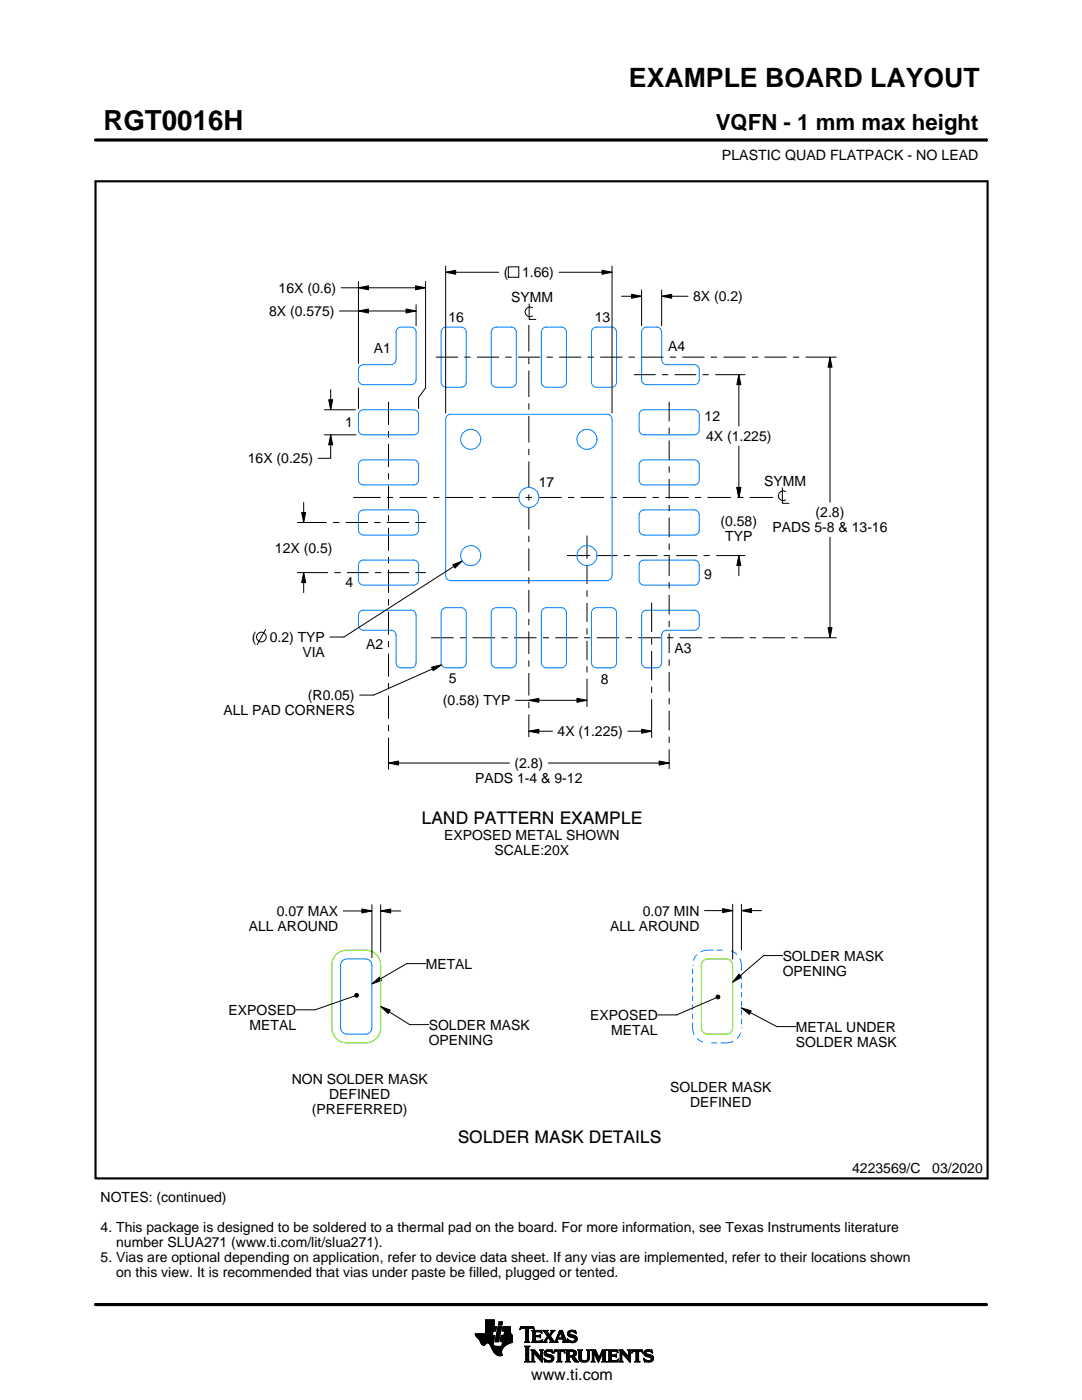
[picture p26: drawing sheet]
<svg xmlns="http://www.w3.org/2000/svg" width="216mm" height="279mm" viewBox="0 0 216 279" stroke-linecap="round" stroke-linejoin="round" font-family="sans-serif">
<defs><g id="words">
<text font-size="5.5" x="20.6" y="26">RGT0016H</text>
<text font-size="5.3" x="125.5" y="17.4">EXAMPLE BOARD LAYOUT</text>
<text font-size="4.4" x="142.8" y="26">VQFN - 1 mm max height</text>
<g font-size="3.5">
<text x="84.1" y="164.5">LAND PATTERN EXAMPLE</text>
<text x="91.3" y="228.1">SOLDER MASK DETAILS</text>
</g>
<text font-size="3.2" x="106" y="275.3">www.ti.com</text>
<g font-size="2.8">
<text x="144.1" y="32">PLASTIC QUAD FLATPACK - NO LEAD</text>
<text x="55.6" y="58.4">16X (0.6)</text>
<text x="100.5" y="55.3">(</text>
<text x="104.2" y="55.3">1.66)</text>
<text x="53.7" y="63.1">8X (0.575)</text>
<text x="89.5" y="64.3">16</text>
<text x="102" y="60.2">SYMM</text>
<text x="118.7" y="64.2">13</text>
<text x="138.3" y="60.1">8X (0.2)</text>
<text x="74.6" y="70.5">A1</text>
<text x="133.3" y="70.1">A4</text>
<text x="140.6" y="84">12</text>
<text x="68.9" y="85.2">1</text>
<text x="140.9" y="88">4X (1.225)</text>
<text x="49.5" y="92.5">16X (0.25)</text>
<text x="107.5" y="97.2">17</text>
<text x="152.5" y="96.9">SYMM</text>
<text x="143.8" y="105">(0.58)</text>
<text x="154.1" y="106.2">PADS 5-8 &amp; 13-16</text>
<text x="162.7" y="103.2">(2.8)</text>
<text x="54.9" y="110.3">12X (0.5)</text>
<text x="144.7" y="108">TYP</text>
<text x="69" y="117.2">4</text>
<text x="140.5" y="115.5">9</text>
<text x="50.2" y="128.1">(</text>
<text x="53.8" y="128.1">0.2) TYP</text>
<text x="60.3" y="131.1">VIA</text>
<text x="73.1" y="129.5">A2</text>
<text x="134.6" y="130.4">A3</text>
<text x="89.5" y="136.4">5</text>
<text x="119.9" y="136.4">8</text>
<text x="44.6" y="142.7">ALL PAD CORNERS</text>
<text x="61.5" y="139.7">(R0.05)</text>
<text x="88.4" y="140.8">(0.58) TYP</text>
<text x="111.3" y="146.9">4X (1.225)</text>
<text x="102.7" y="153.3">(2.8)</text>
<text x="94.8" y="156.3">PADS 1-4 &amp; 9-12</text>
<text x="88.6" y="167.6">EXPOSED METAL SHOWN</text>
<text x="98.7" y="170.6">SCALE:20X</text>
<text x="49.7" y="185.8">ALL AROUND</text>
<text x="55.2" y="182.8">0.07 MAX</text>
<text x="121.7" y="185.7">ALL AROUND</text>
<text x="128.3" y="182.7">0.07 MIN</text>
<text x="156.2" y="191.7">SOLDER MASK</text>
<text x="84.9" y="193.3">METAL</text>
<text x="156.2" y="194.7">OPENING</text>
<text x="45.6" y="202.5">EXPOSED</text>
<text x="117.8" y="203.5">EXPOSED</text>
<text x="49.8" y="205.5">METAL</text>
<text x="85.5" y="205.5">SOLDER MASK</text>
<text x="85.5" y="208.5">OPENING</text>
<text x="121.9" y="206.5">METAL</text>
<text x="158.8" y="205.9">METAL UNDER</text>
<text x="158.8" y="208.9">SOLDER MASK</text>
<text x="58.2" y="216.4">NON SOLDER MASK</text>
<text x="65.7" y="219.4">DEFINED</text>
<text x="133.8" y="218">SOLDER MASK</text>
<text x="137.7" y="221">DEFINED</text>
<text x="62.2" y="222.4">(PREFERRED)</text>
<text x="20.1" y="239.9">NOTES: (continued)</text>
<text x="170" y="234.2">4223569/C</text>
<text x="186" y="234.2">03/2020</text>
<text x="20.1" y="245.9">4. This package is designed to be soldered to a thermal pad on the board. For more information, see Texas Instruments literature</text>
<text x="20.1" y="251.9">5. Vias are optional depending on application, refer to device data sheet. If any vias are implemented, refer to their locations shown</text>
<text x="23.2" y="248.9">number SLUA271 (www.ti.com/lit/slua271).</text>
<text x="23.2" y="254.9">on this view. It is recommended that vias under paste be filled, plugged or tented.</text>
</g>
</g></defs>
<g fill="none" stroke="#000" stroke-width=".2">
<path d="M19.1 27.9h177.7M196.8 27.7v.5M68.1 57.4h16.8M71.5 57.4l2-.4v.8zM71.5 56.2v16.3M82.9 57l2 .4-2 .4zM84.9 56.2v21.2l-1.4 1.9v2.2M88.9 54.3l2-.4v.8zM88.9 53.1v29.3M88.9 54.3h10.6M101.4 53.3h2.1v2h-2.1zM111.5 54.3h10.6"/>
<path d="M120.1 53.9l2 .4-2 .4zM122.1 53.1v29.3M124 59.1h4M126 58.7l2 .4-2 .4zM128 57.9v7.1M132 59.1l2-.4v.8zM132 57.9v7.1M132 59.1h5.3M65.6 79.8h.8l-.4 2zM66 77.8v4M67.7 62.1h15.3M71.5 62.1l2-.4v.8z"/>
<path d="M71.5 77.4v4.1M81 61.7l2 .4-2 .4zM83 60.8v4.2M87 71.3h4.4M92.7 71.3h1.2M95.2 71.3h4.4M100.8 71.3h1.3M103.4 71.3h4.4M105.5 64.9v5.3M105.5 71.4v1.3M105.5 73.9v5.3M105.6 60.7v3h1.3"/>
<path d="M106.3 61.4a.98 .98 0 0 0-1.5 .8 .98 .98 0 0 0 1.5 .9M109 71.3h1.3M111.6 71.3h4.4M117.2 71.3h1.3M119.8 71.3h4.4M125.4 71.3h1.3M126.5 74.8h4.3M128 71.3h4.4M132.1 74.8h1.2M133.6 71.3h1.3M134.6 74.8h4.3M136.1 71.3h4.5"/>
<path d="M140.2 74.8h1.2M141.8 71.3h1.3M142.7 74.8h6M144.3 71.3h4.5M147.4 74.8l.4 2h-.8zM147.4 74.8v10.2M150 71.3h1.3M152.5 71.3h4.5M158.2 71.3h1.3M160.7 71.3h6.2M165.6 71.3l.4 2h-.8zM165.6 71.3v28.9"/>
<path d="M64.7 86.8h6.3M64.7 81.8h6.2M66 86.8l.4 2h-.8zM66 86.8v4.7h-2.5M70.5 99.3h5.4M77.2 99.3h1.3M77.5 80.2v4.6M77.5 86.1v1.2M77.5 88.6v4.6M77.5 94.4v1.3M77.5 97v4.5M79.7 99.3h5.5"/>
<path d="M86.4 99.3h1.3M89 99.3h5.4M95.7 99.3h1.2M98.2 99.3h5.4M104.9 99.3h1.3M105.5 80.5v1.3M105.5 83v5.3M105.5 89.6v1.2M105.5 92.1v5.3M105.5 98.6v1.3M107.4 99.3h4.7M113.3 99.3h1.3"/>
<path d="M115.9 99.3h4.6M121.8 99.3h1.2M124.3 99.3h4.7M130.2 99.3h1.3M132.7 99.3h4.7M133.5 80.2v3.9M133.5 85.4v1.2M133.5 87.9v3.9M133.5 93.1v1.2M133.5 95.6v3.9M138.7 99.3h1.2M141.2 99.3h4.6"/>
<path d="M147 97.3h.8l-.4 2zM147.1 99.3h1.3M147.4 89v10.3M149.6 99.3h4.7M156.1 97.4v3h1.3M156.8 98.1a.98 .98 0 0 0-1.5 .8 .98 .98 0 0 0 1.5 .9M59.3 114.3h6.2M59.3 104.3h5.9M60.2 102.3h.8l-.4 2zM60.6 114.3l.4 2h-.8zM60.6 100.3v4M60.6 114.3v4"/>
<path d="M66.4 104.3h1.3M66.7 114.3h1.3M69 104.3h4.4M69.2 114.3h4.4M74.7 104.3h1.2M74.8 114.3h1.3M77.2 104.3h4.4M77.3 114.3h4.3M77.5 102.8v1.3M77.5 105.3v4.6M77.5 111.2v1.2M77.5 113.7v4.6"/>
<path d="M77.5 119.6v1.2M82.9 114.3h2.1M82.9 104.3h2.1M90.3 112.7l1.9-.7-1.4 1.4zM92.2 112l-23.6 15.1h-2.8M105.5 101.2v4.5M105.5 106.9v1.3M105.5 109.5v4.5M105.5 115.2v1.3M105.5 117.7v4.5M113.1 110.9h4.7M117.1 106.9v4.6"/>
<path d="M117.1 112.8v3.8M117.1 117.8v1.3M119 110.9h4.2M124.5 110.9h1.2M127 110.9h4.2M132.4 110.9h1.3M133.5 100.8v1.2M133.5 103.3v3.9M133.5 108.5v1.2M133.5 111v3.9M133.5 116.2v1.2M133.5 118.7v3.9"/>
<path d="M134.9 110.9h4.2M140.4 110.9h1.2M142.9 110.9h5.8M147.4 110.9l.4 2h-.8zM147.4 110.9v4M165.6 107.2v20.1M53 125.6l-1.7 3M77.5 122.1v4.6M77.5 127.9v1.3M77.5 130.4v4.6M77.5 136.3v1.3M77.5 138.8v4.6"/>
<path d="M86 127.3h4.5M86.1 133.1l2-.4-1.7 1.2zM88.1 132.7l-13.5 6h-2.8M91.8 127.3h1.2M94.3 127.3h4.5M100 127.3h1.3M102.6 127.3h4.4M102.9 139.8h14.2M105.5 139.8l2-.4v.8zM105.5 123.5v1.3M105.5 126v4.5M105.5 131.8v1.2"/>
<path d="M105.5 134.3v4.5M108.3 127.3h1.3M110.8 127.3h4.5M115.1 139.4l2 .4-2 .4zM116.6 127.3h1.2M117.1 120.3v3.8M117.1 125.4v1.2M117.1 127.9v3.8M117.1 132.9v1.3M117.1 135.5v5.5M119.1 127.3h4.5M124.8 127.3h1.3"/>
<path d="M127.3 127.3h4.5M130 120.3v5.8M130 127.4v1.2M130 129.9v5.9M130 137v1.3M130 139.5v7.7M133.1 127.3h1.3M133.5 123.9v1.3M133.5 126.4v3.9M133.5 131.6v1.3M133.5 134.1v4M133.5 139.3v1.3"/>
<path d="M135.6 127.3h4.5M141.4 127.3h1.2M143.9 127.3h4.5M149.6 127.3h1.3M152.1 127.3h4.5M157.9 127.3h1.2M160.4 127.3h6.5M165.2 125.3h.8l-.4 2zM77.5 152.3l2-.4v.8zM77.5 144.7v1.2M77.5 147.2v6.3M77.5 152.3h24.2"/>
<path d="M105.5 145.9l2-.4v.8zM105.5 140.1v1.2M105.5 142.6v4.5M105.5 145.9h4.8M109.4 152.3h24.1M125.3 145.9h4.7M128 145.5l2 .4-2 .4zM131.5 151.9l2 .4-2 .4zM133.5 141.8v4M133.5 147v1.3M133.5 149.5v4M68.5 181.8h5.7"/>
<path d="M70.8 198.8l-7.9 2.7h-3.8M70.8 198.5l.3-.3 .3 .1 .2 .3-.2 .3-.3 .1-.3-.2zM72.2 181.4l2 .4-2 .4zM74.2 196.4l1.5-1.4 .4 .7zM74.2 180.6v10.5M76 181.8l2-.4v.8zM76 180.6v9.4M76 181.8h4M84.9 192.3h-3.8l-6.9 4.1M140.6 181.7h5.6M142.9 199.1l-7.9 3.4h-3.8M142.9 198.8l.3-.2 .3 .1 .2 .3-.2 .3-.3 .1-.3-.3z"/>
<path d="M144.2 181.3l2 .4-2 .4zM146.2 180.5v10.9M147.5 194.4l.5 .6-1.8 1zM147.9 181.7l2-.4v.8zM147.9 180.5v9.1M147.9 181.7h4M156.2 190.7h-3.8l-6.2 5.3M76 200.9l1.9 .7-.5 .7zM76 200.9l5.7 3.6h3.8M147.9 201.2l2 .5-.4 .7zM147.9 201.2l7.1 3.7h3.8M94.8 266.2h3.5"/>
<path d="M94.8 266.3h3.5M94.9 266.4h3.3M94.9 266.5h3.8l-.2 1.2M94.9 266.5h3.8M95 266.6h3.7M95 266.7h3.7M95.1 266.8h3.6M95.2 266.9h3.4M95.3 267h3.3M95.4 267.1h3.2M95.5 267.2h3.1M95.6 267.3h3"/>
<path d="M95.7 267.4h2.8M95.7 267.5h2.8M95.8 267.6h2.7M95.8 267.7h2.7M95.9 267.8h2.6M95.9 267.9h2.5M95.9 268h2.5M96 268h1.1M96 268.1h1M96.1 268.2h.8M96.1 268.3h.7M96.2 268.4h.6"/>
<path d="M96.3 268.4h.4M96.9 266.1h1.4M96.9 266h1.4M96.9 265.9h1.4M96.9 265.8h1.5M96.9 265.7h1.5M96.9 264.7l2.2 .1-.2 .9h-.5l-.2 .8M96.9 265.6h2M96.9 265.5h2M96.9 265.4h2M96.9 265.3h2.1M96.9 265.2h2.1"/>
<path d="M96.9 265.1h2.1M96.9 265h2.1M96.9 264.9h2.1M96.9 264.8h2.2M96.9 264.6h1.7M96.9 264.5h1.7M96.9 264.4h1.7M96.9 264.3h1.7M96.9 264.2h1.7M96.9 264.1h1.7M96.9 264h1.7M96.9 263.9h1.7"/>
<path d="M96.9 263.8h1.7M96.9 263.7h1.7M96.9 263.6h1.7M96.9 263.5h1.7M96.9 263.4h1.7M97.5 268h.9M97.6 268.1h.8M97.7 268.2h.7M97.7 268.3h.7M97.8 268.4h.6M97.9 268.5h.6M97.9 268.6h.7"/>
<path d="M98 268.7h1.1M98 268.8h2.6M98 268.8h2.5M98.1 268.9h2.3M98.1 269h2.3M98.1 269.1h2.2M98.2 269.2h2.1M98.2 269.2h2M98.2 269.3h2M98.3 269.4h1.9M98.3 269.5h1.8M98.4 269.6h1.7"/>
<path d="M98.4 268v.4l.3 .2 2 .1M98.5 269.7h1.6M98.5 267.7l-.1 .3M98.5 269.8h1.6M98.6 269.9h1.5M98.6 264.8v-1.4h-1.7v2.8h-2.1l.1 .3 .8 .9 .6 1h.4l.5-.4 .4 .1 1 1.8 .8 .6h.8l-.1-1.1 .8-.9M98.6 270h1.5M98.7 270h1.4M98.8 270.1h1.3M98.8 267.7h.7M98.8 267.6h.7M98.8 267.5h.7"/>
<path d="M98.9 270.2h1.2M98.9 267.4h.7M98.9 267.3h.7M98.9 267.2h.7M98.9 267.1h.7M98.9 267h.7M98.9 270.3h1.3M99 266.9h.6M99 266.9h.7M99 266.8h.7M99 266.7h.7M99 266.6h.7"/>
<path d="M99 266.5h.7M99.1 270.4h1.1M99.1 266.4h.7M99.1 266.3h.7M99.1 266.2h.7M99.1 266.1h.7M99.1 266h.7M99.2 265.9h.7M99.2 265.8h.7M99.2 270.4h1M99.2 265.7h.7M99.2 265.6h.7"/>
<path d="M99.2 265.5h.7M99.3 265.4h.6M99.3 265.4h.7M99.3 265.3h.7M99.3 265.2h.7M99.3 265.1h.7M99.3 265h.7M99.4 270.5h.8M99.4 264.9h.7M99.4 264.8h.7M99.4 264.8h.7l-.6 3h-.7zM99.4 264.5l.2-.7h.7l-.2 .7h-.7"/>
<path d="M99.5 264.4h.6M99.5 264.3h.7M99.5 264.2h.7M99.5 264.1h.7M99.5 264h.7M99.5 263.9h.7M99.6 263.8h.7M99.8 270.6h.1M99.8 267.7h2.4M99.8 267.6h2.4M99.8 267.5h2.4M99.9 267.4h2.3"/>
<path d="M99.9 267.3h2.3M99.9 267.2h2.3M99.9 267.1h2.3M99.9 267h2.3M99.9 266.9h2.3M100 266.9h2.2M100 266.8h2.2M100 266.7h2.2M100 266.6h2.2M100 266.5h2.2M100.1 268.6h.7M100.2 268.5h.7"/>
<path d="M100.2 268.4h.8M100.2 268.4h.9M100.2 268.3h1M100.2 268.2h1.2M100.2 265.6h1.6M100.2 268.1h1.4M100.2 265.5h1.6M100.2 268h1.6M100.3 265.4h1.5M100.3 268h1.7M100.3 267.9h1.9M100.3 265.3h1.5"/>
<path d="M100.3 267.8h1.9M100.3 265.2h1.5M100.3 265.1h1.5M100.3 265h1.5M100.4 264.9h1.4M100.4 264.8h1.4M100.6 266.5l.1-.8h-.5l.2-.9h1.4l.1 1.1 .3 .6v1.4l-1.3 .6M100.6 266.4h1.5M100.6 266.3h1.4M100.6 266.2h1.4M100.6 266.1h1.3M100.7 266h1.2"/>
<path d="M100.7 265.9h1.2M100.7 265.8h1.1M100.7 265.7h1.1M102.2 266.5h-2.2l-.2 1.1 .1 .2h.4l-.2 .9M103.7 265.3h.1M103.8 265.2h.2M103.8 265h2.8M103.8 264.9h2.7M103.9 264.8h2.6M104.7 267.8h1M104.7 271.8h1.1M104.7 268.7h1"/>
<path d="M104.8 267.7h.7M104.8 271.7h.8M104.9 265.2h.6M104.9 268.9h.6M104.9 267.6h.6M104.9 267.5l-.2 .3M104.9 267.5h.6M104.9 267.4h.6M104.9 267.3h.6M104.9 267.2h.6M104.9 267.1h.6M104.9 267h.6"/>
<path d="M104.9 266.8h.6M104.9 266.7h.6M104.9 266.6h.6M104.9 266.5h.6M104.9 266.4h.6M104.9 266.3h.6M104.9 266.2h.6M104.9 266.1h.6M104.9 265.9h.6M104.9 265.8h.6M104.9 265.7h.6M104.9 265.6h.6"/>
<path d="M104.9 265.5h.6M104.9 265.4h.6M104.9 265.3h.6M104.9 271.5h.6M104.9 269h.6M104.9 271.4h.6M104.9 271.4v-2.4l-.2-.4h1.1l-.3 .4v2.4M104.9 271.4l-.2 .4h1.1l-.3-.4M104.9 271.3h.6M104.9 271.2h.6M104.9 271.1h.6M104.9 271h.6"/>
<path d="M104.9 270.9h.6M104.9 270.8h.6M104.9 270.6h.6M104.9 270.5h.6M104.9 270.4h.6M104.9 270.3h.6M104.9 270.2h.6M104.9 270.1h.6M104.9 270h.6M104.9 269.9h.6M104.9 269.8h.6M104.9 269.6h.6"/>
<path d="M104.9 269.5h.6M104.9 269.4h.6M104.9 269.3h.6M104.9 269.2h.6M104.9 269.1h.6M105.5 267.5l.2 .3M105.5 267.5v-2.3l.7-.1 .4 .3-.1-.6h-2.6l-.1 .6 .4-.3 .7 .1v2.3M105.7 267.8h-1M105.9 271.8h.8M105.9 269.4h.8M106.1 269.5h.7M106.1 267.8h2"/>
<path d="M106.1 271.7h.5M106.2 269.6h.7M106.2 271.5h.3M106.2 265.6h1.8M106.2 269.8h.8M106.2 271.4h.3M106.2 271.4l-.3 .4h.8l-.2-.4M106.2 271.3h.3M106.2 271.2h.3M106.2 271.1h.3M106.2 271h.3M106.2 270.9h.3"/>
<path d="M106.2 270.8h.3M106.2 270.6h.3M106.2 270.5h.3M106.2 270.4h.3M106.2 270.3h.3M106.2 270.2h.3M106.2 270.1h.3M106.2 270h1M106.2 269.9h.9M106.2 269.8v1.6M106.2 269.8l-.3-.4h.8l1.2 1.4M106.3 267.7h1.8"/>
<path d="M106.3 265.7h1.8M106.3 267.6h.6M106.3 265.8h.6M106.3 267.5l-.2 .3M106.3 267.5h.5M106.3 267.4h.5M106.3 267.3h.5M106.3 267.2h.5M106.3 267.1h.5M106.3 267h.5M106.3 266.8h.5M106.3 266.7h1.6"/>
<path d="M106.3 266.6h1.6M106.3 266.5h.5M106.3 266.4h.5M106.3 266.3h.5M106.3 266.2h.5M106.3 266.1h.5M106.3 265.9h.5M106.4 265.2h.2M106.5 270h.1M106.5 270v1.4M106.5 265.3h.1M106.6 270.1h.7"/>
<path d="M106.7 270.2h.7M106.8 270.3h.7M106.8 265.9l.2-.1h.6l.6 .2-.2-.5h-1.9l.2 .3v1.7M106.8 265.9v.6h.8l.3-.2v.7M106.9 270.4h.7M107 270.5h.7M107.1 270.6h.7M107.2 270.8h1M107.3 270.9h.9M107.4 271h.8M107.5 271.1h.7M107.6 271.2h.6"/>
<path d="M107.6 266.5h.3M107.7 271.3h.5M107.7 269.4h.7M107.7 266.8h.2M107.7 267.6h.5M107.8 266.4h.1M107.8 271.4h.4M107.8 267h.1M107.8 265.8h.3M107.8 269.5h.5M107.9 271.5h.3M107.9 269.6h.3"/>
<path d="M107.9 267l-.3-.2h-.8l.1 .8h.9l.5-.2M107.9 269.8h.3M107.9 270.6h.3M107.9 270.5h.3M107.9 270.4h.3M107.9 270.3h.3M107.9 270.2h.3M107.9 270.1h.3M107.9 270h.3M107.9 269.9h.3M107.9 269.8v1M107.9 269.8l-.2-.4h.7l-.2 .4"/>
<path d="M108 271.7h.2M108 265.9h.1M108 267.5h.2M108.1 271.8h.1M108.1 266.1h.1M108.2 267.4h.1M108.2 269.8v2.1l-1.7-1.9M108.2 267.8h.9M108.3 267.4l-.2 .5-2-.1M108.3 265.6h1M108.5 267.7h.5M108.5 271.1l.8 .4h.5l.2-.2-.1-.3-1-.4-.3-.3 .1-.7 .8-.2 .5 .1 .2-.1 .1 .6-.9-.3-.3 .1-.1 .3 1.3 .4 .2 .6"/>
<path d="M108.5 271.1h.1M108.5 265.7h.7M108.5 271.2h.2M108.6 271.3h.2M108.6 270.1h.4M108.6 270h.4M108.6 270.2h.6M108.6 267.6h.4M108.6 271.4h.4M108.6 269.9h.4M108.6 270.3h1M108.6 265.8h.7"/>
<path d="M108.6 271.5h.8M108.6 269.8h.5M108.7 271.7h1.5M108.7 270.4h1.3M108.7 267.5h.3M108.7 271.8h.1M108.7 265.9h.6M108.7 269.6h1.5M108.8 267.4h.3M108.8 270.5h1.5M108.8 266.1h.6M108.8 269.5h1.4"/>
<path d="M108.8 267.3h.4M108.9 266.2h.6M108.9 267.2h.4M108.9 266.3h.6M108.9 270.6h1.5M109 267.1h.3M109 266.4h1M109.1 271.8h.9M109.1 269.4h.7M109.1 267h.9M109.1 266.5h.8M109.1 267.8h-.9"/>
<path d="M109.2 266.8h.8M109.2 266.6h.6M109.2 266.7h.7M109.2 266.7l-.6 .9-.4 .2M109.3 270.8h1.1M109.5 267.1h.6M109.6 267.2h.6M109.7 271.5h.7M109.7 267.3h.6M109.7 267.8l.2-.1-.5-.8-.4 .8 .1 .1M109.7 267.8h1.6M109.7 266.3h.4"/>
<path d="M109.7 267.4h.6M109.8 270.9h.7M109.8 266.2h.3M109.8 266.6l.9 1.2 1-2.3h.5l.8 2.1 .3 .2M109.8 267.5h.6M109.9 266.1h.3M109.9 269.8h.4M109.9 267.6h.6M109.9 267.7h.7M109.9 271.4h.5M109.9 265.9h.4M110 271h.5"/>
<path d="M110 265.6h.7M110 265.9l-.4 .5-.4-.6 .2-.3h-1.1l.9 1.2M110 265.9l.1-.2-.2-.2h.8l-.9 1.1M110 271.3h.5M110 265.8h.4M110 271.1h.5M110 271.2h.5M110.1 269.4h.1M110.1 265.7h.4M110.1 269.9h.2M110.2 270h.1M110.5 270h.1"/>
<path d="M110.5 269.9h.2M110.5 271.1l-.3 .6-.7 .2-.6-.2-.2 .1-.2-.7M110.5 269.8h.3M110.6 269.6h2.1M110.6 269.5h2M110.6 269.4h2M110.7 267.7h.5M110.8 267.6h.4M110.9 267.5h.3M110.9 267.4h.3M111 267.3h.3M111 267.2h1.8"/>
<path d="M111 267.1h1.8M111.1 267h.3M111.1 271.8h1M111.1 266.8h.4M111.2 266.7h.3M111.2 267.5l.1-.2h1l.1 .2M111.2 267.5v.3h.1M111.2 266.6h.3M111.3 266.5h.3M111.3 271.7h.6M111.3 266.4h.3M111.3 271.5h.6"/>
<path d="M111.3 267.8h-1.6M111.3 269.8h.6M111.4 266.3h.3M111.4 271.4h.5M111.4 271.4l-.1-1.7h-.4l-.4 .4 .2-.7h1.9l.1 .7-.4-.4h-.4v1.7M111.4 270.5h.5M111.4 270.4h.5M111.4 270.3h.5M111.4 270.2h.5M111.4 270.1h.5M111.4 270h.5M111.4 269.9h.5"/>
<path d="M111.4 271.4l-.3 .4h1l-.2-.4M111.4 271.3h.5M111.4 271.2h.5M111.4 271.1h.5M111.4 271h.5M111.4 270.9h.5M111.4 270.8h.5M111.4 270.6h.5M111.4 266.2h.3M111.4 266.1h.4M111.5 265.9h.9M111.5 265.8h.8"/>
<path d="M111.6 265.7h.7M111.6 265.6h.6M111.8 265.9l.4 1.1h-.8zM111.9 266.1h.5M111.9 266.2h.5M111.9 266.3h.6M112 266.4h.5M112 266.5h.6M112.1 266.6h.5M112.1 266.7h.6M112.1 266.8h.6M112.2 267h.5"/>
<path d="M112.2 267.8h1.1M112.3 267.3h.6M112.3 267.4h.6M112.4 267.5h.6M112.4 267.5v.3h-.2M112.4 269.8h.3M112.4 267.6h.6M112.4 267.7h.7M112.6 269.9h.1M112.6 270h.2M112.8 271.8h1M112.8 269.4h1.6"/>
<path d="M113 269.5h1.7M113 271.7h.7M113 269.6h1.9M113 271.5h.6M113 269.8h.6M113 271.4h.6M113 271.4l-.2 .4h1l-.2-.4M113 271.3h.6M113 271.2h.6M113 271.1h.6M113 271h.6M113 270.9h.6"/>
<path d="M113 270.8h1.5M113 270.6h1.6M113 270.5h1.8M113 270.4h.6M113 270.3h.6M113 270.2h.6M113 270.1h.6M113 270h.6M113 269.9h.6M113 269.8v1.6M113 269.8l-.2-.4h1.5l.5 .2 .2 .3v.4l-.2 .3-.4 .1M113.2 267.3h.2"/>
<path d="M113.2 267.4h.3M113.2 266.2h.5M113.2 266.3h.6M113.2 266.1h.5M113.3 267.5h.3M113.3 267.8h-1.1M113.3 266.4h.9M113.3 265.9h.4M113.3 267.6h.6M113.3 266.5h1.3M113.3 267.7h1.6M113.3 265.8h.5"/>
<path d="M113.3 267.8h.2M113.4 266.6h1.5M113.4 265.7h1.5M113.4 265.7l.5-.2 .7 .1 .2-.1 .1 .7-.7-.4h-.4l-.1 .3 .1 .2 .9 .2 .4 .3 .1 .5-.3 .5-.6 .2-.7-.2-.2 .1-.2-.7 .9 .5 .4-.1 .2-.3-.1-.3-1.2-.4-.2-.5zM113.5 266.7h1.5M113.5 265.6h1.4M113.6 271.4v-.6h.4l.7 .9 .8 .1M113.6 269.9l.1-.2 .7 .2v.4l-.4 .2M113.6 269.9v.6M113.7 267.8h1.1M113.8 266.8h1.3M113.8 265.5h.6"/>
<path d="M114 268h.4M114.1 270.9h.6M114.2 271h.6M114.2 271.1h.7M114.3 271.2h.6M114.3 267h.8M114.3 269.8h.7M114.3 270.4h.6M114.4 271.3h.6M114.4 270.7l1.1 1.1M114.4 270.7h.1M114.4 271.4h.7"/>
<path d="M114.4 269.9h.6M114.4 270.3h.6M114.5 267.6h.5M114.5 270.2h.5M114.5 270h.5M114.5 265.8h.4M114.5 270.1h.5M114.5 271.5h.7M114.6 271.7h.7M114.6 267.1h.6M114.6 267.5h.5M114.7 267.2h.5"/>
<path d="M114.7 267.4h.5M114.7 265.9h.3M114.7 267.3h.5M114.7 271.8h.8M114.8 266.1h.2M114.9 266.2h.1M115.3 269.4h.9M115.4 269.5h.7M115.5 269.6h.5M115.5 269.8h.5M115.5 269.8v1.4l.4 .5 .6 .2 .6-.1 .4-.3 .1-.5M115.5 271h.5"/>
<path d="M115.5 270.9h.5M115.5 270.8h.5M115.5 270.6h.5M115.5 270.5h.5M115.5 270.4h.5M115.5 270.3h.5M115.5 270.2h.5M115.5 270.1h.5M115.5 270h.5M115.5 269.9h.5M115.5 269.8l-.2-.4h.9l-.2 .4M115.5 271.1h.5"/>
<path d="M115.5 271.2h.5M115.5 271.3h.6M115.6 271.4h.6M115.7 271.5h.8M115.8 271.7h1.5M116 271l.2 .4 .4 .2 .5-.2 .2-.4M116 269.8v1.2M116 271.8h1.1M116.8 271.5h.6M117 269.4h.8M117.1 271.4h.4M117.2 269.5h.5"/>
<path d="M117.2 271.3h.4M117.2 269.6h.4M117.2 271.2h.4M117.2 271.1h.4M117.3 269.8h.3M117.3 271h.3M117.3 270.9h.3M117.3 270.8h.3M117.3 270.6h.3M117.3 270.5h.3M117.3 270.4h.3M117.3 270.3h.3"/>
<path d="M117.3 270.2h.3M117.3 270.1h.3M117.3 270h.3M117.3 269.9h.3M117.6 269.8l.2-.4h-.8l.2 .3 .1 1.3M117.6 269.8v1.2M118 271.8h.7M118 269.4h.8M118.1 269.5h.8M118.1 271.7h.5M118.2 269.6h.7M118.2 271.5h.3"/>
<path d="M118.2 269.8h.8M118.2 271.4h.3M118.2 269.8l-.2-.4h.8l.7 1.6 .7-1.6h.9l-.3 .4M118.2 271.4l-.2 .4h.7l-.2-.4M118.2 271.3h.3M118.2 271.2h.3M118.2 271.1h.3M118.2 271h.3M118.2 270.9h.3M118.2 270.8h.3M118.2 270.6h.3M118.2 270.5h.3"/>
<path d="M118.2 270.4h.3M118.2 270.3h.3M118.2 270.2h.3M118.2 270.1h.3M118.2 270h.9M118.2 269.9h.8M118.2 269.8v1.6M118.6 270.1h.5M118.6 270.2h.6M118.7 270.3h.5M118.7 270.4h.6M118.8 270.5h.5"/>
<path d="M118.8 270.6h.6M118.9 270.8h.5M118.9 270.9h.6M119 271h.8M119 271.1h.8M119.1 271.2h.6M119.1 271.3h.6M119.2 271.4h.4M119.2 271.5h.4M119.3 271.7h.2M119.3 271.8h.2M119.6 270.9h.3"/>
<path d="M119.6 270.8h.3M119.7 270.6h.3M119.7 270.5h.3M119.8 270.4h.3M119.8 270.3h.3M119.9 270.2h.3M119.9 270.1h.3M120 270h.8M120 269.9h.8M120 269.8h.8M120.1 271.8h1M120.1 269.6h.7"/>
<path d="M120.1 269.5h.8M120.2 269.4h.9M120.2 271.7h.7M120.3 271.5h.5M120.3 271.4h.5M120.3 271.4l-.2 .4h1l-.3-.4M120.3 271.4v-1.5l-.9 2-.9-2v1.5M120.3 271.3h.5M120.3 271.2h.5M120.3 271.1h.5M120.3 271h.5M120.3 270.9h.5"/>
<path d="M120.3 270.8h.5M120.3 270.6h.5M120.3 270.5h.5M120.3 270.4h.5M120.3 270.3h.5M120.3 270.2h.5M120.3 270.1h.5M120.8 269.8v1.6M121.2 271.8h2M121.2 269.4h1.9M121.4 269.5h1.8M121.4 271.7h1.9"/>
<path d="M121.5 269.6h1.7M121.5 271.5h1.8M121.5 269.8h.5M121.5 271.4h.5M121.5 269.8l-.3-.4h1.9l.2 .6M121.5 269.9h.5M121.5 269.8v1.6M121.5 271.3h.5M121.5 271.2h.5M121.5 271.1h.5M121.5 271h.5M121.5 270.9h.5"/>
<path d="M121.5 270.8h.5M121.5 270.6h1.5M121.5 270.5h1.5M121.5 270.4h1.5M121.5 270.3h.5M121.5 270.2h.5M121.5 270.1h.5M121.5 270h.5M122.6 270.4l.4-.2v.7l-.2-.2h-.8v.8h.2M122.9 270.8h.1M122.9 270.3h.1M123 269.8h.3"/>
<path d="M123.1 271.4h.3M123.2 269.9h.1M123.3 270h.1M123.3 270l-.4-.3h-.8l-.1 .7M123.3 271.3h.1M123.4 271.2h.1M123.4 271.2l-.2 .6h-2l.3-.4M123.4 271.2l-.3 .3h-.4M123.5 271.8h.8M123.5 269.4h.7M123.6 269.5h.7M123.7 271.7h.5"/>
<path d="M123.7 269.6h.7M123.7 271.5h.4M123.7 269.8h.8M123.7 271.4h.4M123.7 271.4l-.2 .4h.8l-.2-.4M123.7 271.3h.4M123.7 271.2h.4M123.7 271.1h.4M123.7 271h.4M123.7 270.9h.4M123.7 270.8h.4M123.7 270.6h.4"/>
<path d="M123.7 270.5h.4M123.7 270.4h.4M123.7 270.3h.4M123.7 270.2h.4M123.7 270.1h.4M123.7 270h1M123.7 269.9h.9M123.7 269.8v1.6M123.7 269.8l-.2-.4h.7l1.2 1.4 .1-1M124.1 270v1.4M124.1 270h.1M124.2 270.1h.6"/>
<path d="M124.2 270.2h.7M124.3 270.3h.7M124.4 270.4h.7M124.5 270.5h.7M124.6 270.6h.7M124.7 270.8h1.1M124.8 270.9h1M124.9 271h.9M125 271.1h.8M125.1 271.2h.7M125.2 271.3h.6M125.2 269.4h.8"/>
<path d="M125.3 271.4h.5M125.4 269.5h.5M125.4 271.5h.4M125.4 269.6h.4M125.5 269.8h.3M125.5 269.8l-.3-.4h.8l-.2 .4M125.5 270.4h.3M125.5 270.3h.3M125.5 270.2h.3M125.5 270.1h.3M125.5 270h.3M125.5 269.9h.3"/>
<path d="M125.5 270.6h.3M125.5 270.5h.3M125.5 271.7h.3M125.6 271.8h.2M125.8 269.8v2.1l-1.7-1.9M126 270h.1M126.1 269.9h.1M126.1 269.8h.3M126.1 269.6h2.1M126.2 269.5h2M126.2 269.4h2M126.6 271.8h1.1"/>
<path d="M126.9 271.7h.6M126.9 271.5h.5M126.9 269.8h.5M126.9 271.4h.5M126.9 271.4v-1.7h-.5l-.3 .4 .1-.7h1.9l.2 .7-.4-.4h-.5v1.7M126.9 270.5h.5M126.9 270.4h.5M126.9 270.3h.5M126.9 270.2h.5M126.9 270.1h.5M126.9 270h.5M126.9 269.9h.5"/>
<path d="M126.9 271.4l-.3 .4h1.1l-.3-.4M126.9 271.3h.5M126.9 271.2h.5M126.9 271.1h.5M126.9 271h.5M126.9 270.9h.5M126.9 270.8h.5M126.9 270.6h.5M128 269.8h.3M128.1 269.9h.2M128.2 270h.1M128.4 271.1h.1"/>
<path d="M128.4 271.2h.2M128.5 271.3h.2M128.5 270.1h.4M128.5 270h.4M128.5 270.2h.6M128.5 271.4h.4M128.5 269.9h.4M128.5 270.3h1M128.5 271.5h.8M128.5 269.8h.5M128.6 271.7h1.5M128.6 270.4h1.3"/>
<path d="M128.6 271.8h.1M128.6 269.6h1.5M128.7 270.5h1.5M128.7 269.5h1.4M128.8 270.6h1.5M128.9 271.8h1M129 269.4h.7M129.1 270.8l-.6-.4 .1-.7 .5-.3 .8 .1 .2-.1 .1 .7-.8-.4-.4 .1-.1 .2 1.3 .5 .2 .6M129.1 270.8l.8 .2v.4l-.7 .1-.8-.4M129.2 270.8h1.1M129.6 271.5h.7M129.6 270.9h.8"/>
<path d="M129.8 269.8h.4M129.8 271.4h.5M129.9 271h.5M129.9 271.3h.5M129.9 271.1h.5M129.9 271.2h.5M129.9 269.4h.2M130 269.9h.2M130.1 270h.1M130.4 271.1l-.3 .6-.7 .2-.6-.2-.2 .1-.2-.7"/>
<circle cx="52.1" cy="127.1" r=".98"/>
</g>
<g fill="#000">
<path d="M71.5 57.4l2-.4v.8zM82.9 57l2 .4-2 .4zM88.9 54.3l2-.4v.8zM120.1 53.9l2 .4-2 .4zM126 58.7l2 .4-2 .4zM132 59.1l2-.4v.8zM71.5 62.1l2-.4v.8zM81 61.7l2 .4-2 .4zM147.4 74.8l.4 2h-.8zM165.6 71.3l.4 2h-.8zM65.6 79.8h.8l-.4 2zM66 86.8l.4 2h-.8z"/>
<path d="M147 97.3h.8l-.4 2zM60.2 102.3h.8l-.4 2zM60.6 114.3l.4 2h-.8zM90.3 112.7l1.9-.7-1.4 1.4zM147.4 110.9l.4 2h-.8zM86.1 133.1l2-.4-1.7 1.2zM105.5 139.8l2-.4v.8zM115.1 139.4l2 .4-2 .4zM165.2 125.3h.8l-.4 2zM77.5 152.3l2-.4v.8zM105.5 145.9l2-.4v.8zM128 145.5l2 .4-2 .4z"/>
<path d="M131.5 151.9l2 .4-2 .4zM70.8 198.5l.3-.3 .3 .1 .2 .3-.2 .3-.3 .1-.3-.2zM72.2 181.4l2 .4-2 .4zM74.2 196.4l1.5-1.4 .4 .7zM76 181.8l2-.4v.8zM142.9 198.8l.3-.2 .3 .1 .2 .3-.2 .3-.3 .1-.3-.3zM144.2 181.3l2 .4-2 .4zM147.5 194.4l.5 .6-1.8 1zM147.9 181.7l2-.4v.8zM76 200.9l1.9 .7-.5 .7zM147.9 201.2l2 .5-.4 .7z"/>
</g>
<path d="M19.1 36.2h178v199h-178z" fill="none" stroke="#000" stroke-width=".43"/>
<path d="M19 27.9h177.8M19 260.3h177.8" fill="none" stroke="#000" stroke-width=".63"/>
<g fill="none" stroke="#0080ff" stroke-width=".2">
<path d="M71.8 73.1l.7-.3h5.5a1 1 0 0 0 1-1v-5.5a1 1 0 0 1 1-1h2a1 1 0 0 1 1 1v9.5a1 1 0 0 1-1 1h-9.5a1 1 0 0 1-1-1v-2zM88.3 65.6l.7-.3h3a1 1 0 0 1 1 1v10a1 1 0 0 1-1 1h-3a1 1 0 0 1-1-1v-10zM98.3 65.6l.7-.3h3a1 1 0 0 1 1 1v10a1 1 0 0 1-1 1h-3a1 1 0 0 1-1-1v-10zM108.3 65.6l.7-.3h3a1 1 0 0 1 1 1v10a1 1 0 0 1-1 1h-3a1 1 0 0 1-1-1v-10zM118.3 65.6l.7-.3h3a1 1 0 0 1 1 1v10a1 1 0 0 1-1 1h-3a1 1 0 0 1-1-1v-10zM128.3 65.6l.7-.3h2a1 1 0 0 1 1 1v5.5a1 1 0 0 0 1 1h5.5a1 1 0 0 1 1 1v2a1 1 0 0 1-1 1h-9.5a1 1 0 0 1-1-1v-9.5zM71.8 82.1l.7-.3h10a1 1 0 0 1 1 1v3a1 1 0 0 1-1 1h-10a1 1 0 0 1-1-1v-3zM71.8 92.1l.7-.3h10a1 1 0 0 1 1 1v3a1 1 0 0 1-1 1h-10a1 1 0 0 1-1-1v-3zM89.2 83l.7-.3h31.2a1 1 0 0 1 1 1v31.2a1 1 0 0 1-1 1h-31.2a1 1 0 0 1-1-1v-31.2zM127.8 82.1l.7-.3h10a1 1 0 0 1 1 1v3a1 1 0 0 1-1 1h-10a1 1 0 0 1-1-1v-3zM127.8 92.1l.7-.3h10a1 1 0 0 1 1 1v3a1 1 0 0 1-1 1h-10a1 1 0 0 1-1-1v-3zM71.8 102.1l.7-.3h10a1 1 0 0 1 1 1v3a1 1 0 0 1-1 1h-10a1 1 0 0 1-1-1v-3z"/>
<path d="M71.8 112.1l.7-.3h10a1 1 0 0 1 1 1v3a1 1 0 0 1-1 1h-10a1 1 0 0 1-1-1v-3zM127.8 102.1l.7-.3h10a1 1 0 0 1 1 1v3a1 1 0 0 1-1 1h-10a1 1 0 0 1-1-1v-3zM127.8 112.1l.7-.3h10a1 1 0 0 1 1 1v3a1 1 0 0 1-1 1h-10a1 1 0 0 1-1-1v-3zM71.8 122.1l.7-.3h9.5a1 1 0 0 1 1 1v9.5a1 1 0 0 1-1 1h-2a1 1 0 0 1-1-1v-5.5a1 1 0 0 0-1-1h-5.5a1 1 0 0 1-1-1v-2zM88.3 121.6l.7-.3h3a1 1 0 0 1 1 1v10a1 1 0 0 1-1 1h-3a1 1 0 0 1-1-1v-10zM98.3 121.6l.7-.3h3a1 1 0 0 1 1 1v10a1 1 0 0 1-1 1h-3a1 1 0 0 1-1-1v-10zM108.3 121.6l.7-.3h3a1 1 0 0 1 1 1v10a1 1 0 0 1-1 1h-3a1 1 0 0 1-1-1v-10zM118.3 121.6l.7-.3h3a1 1 0 0 1 1 1v10a1 1 0 0 1-1 1h-3a1 1 0 0 1-1-1v-10zM128.3 122.1l.7-.3h9.5a1 1 0 0 1 1 1v2a1 1 0 0 1-1 1h-5.5a1 1 0 0 0-1 1v5.5a1 1 0 0 1-1 1h-2a1 1 0 0 1-1-1v-9.5zM68.3 191.7l.9-.3h3.8a1.25 1.25 0 0 1 1.2 1.2v12.5a1.25 1.25 0 0 1-1.2 1.3h-3.8a1.25 1.25 0 0 1-1.2-1.3v-12.5zM138.2 192.6h.1M138.2 193.3v1.1"/>
<path d="M138.2 195.1v1.1M138.2 196.9v1.1M138.2 198.7v1.1M139.1 190.5l-.8 1.2M142.3 189.6l-1.5 .1-1 .3M143.1 189.6h1.1M145.9 189.8l1.2 .7M147.6 191.3l.3 .9v1.5M147.9 194.4v1.1M147.9 196.2v1.1M147.9 198v1.1M147.9 199.8v1"/>
<path d="M138.2 204.1v1.4l.3 1M138.2 200.5v1.1M138.2 202.3v1M138.5 206.5h.1M139.1 207.2l1.2 .8M141.9 208.1h1.2M146.3 207.8l-1 .3h-1.5M147.8 206.1l-.7 1.1M147.9 205.1h.1M147.9 201.6v1M147.9 203.3v1.1"/>
<circle cx="93.9" cy="87.7" r="2"/>
<circle cx="105.5" cy="99.3" r="2"/>
<circle cx="117.1" cy="87.7" r="2"/>
<circle cx="93.9" cy="110.9" r="2"/>
<circle cx="117.1" cy="110.9" r="2"/>
</g>
<path d="M67.1 190.5l.7-.5 .9-.3 4.3-.1a3 3 0 0 1 3 3v12.5a3 3 0 0 1-3 3h-3.8a3 3 0 0 1-3-3v-12.5l.3-1.3zM140.5 191.6l.7-.2h3.7a1.25 1.25 0 0 1 1.3 1.2v12.5a1.25 1.25 0 0 1-1.3 1.3h-3.7a1.25 1.25 0 0 1-1.3-1.3v-12.5l.1-.4z" fill="none" stroke="#6ef200" stroke-width=".2"/>
<use href="#words"/>
</svg>
